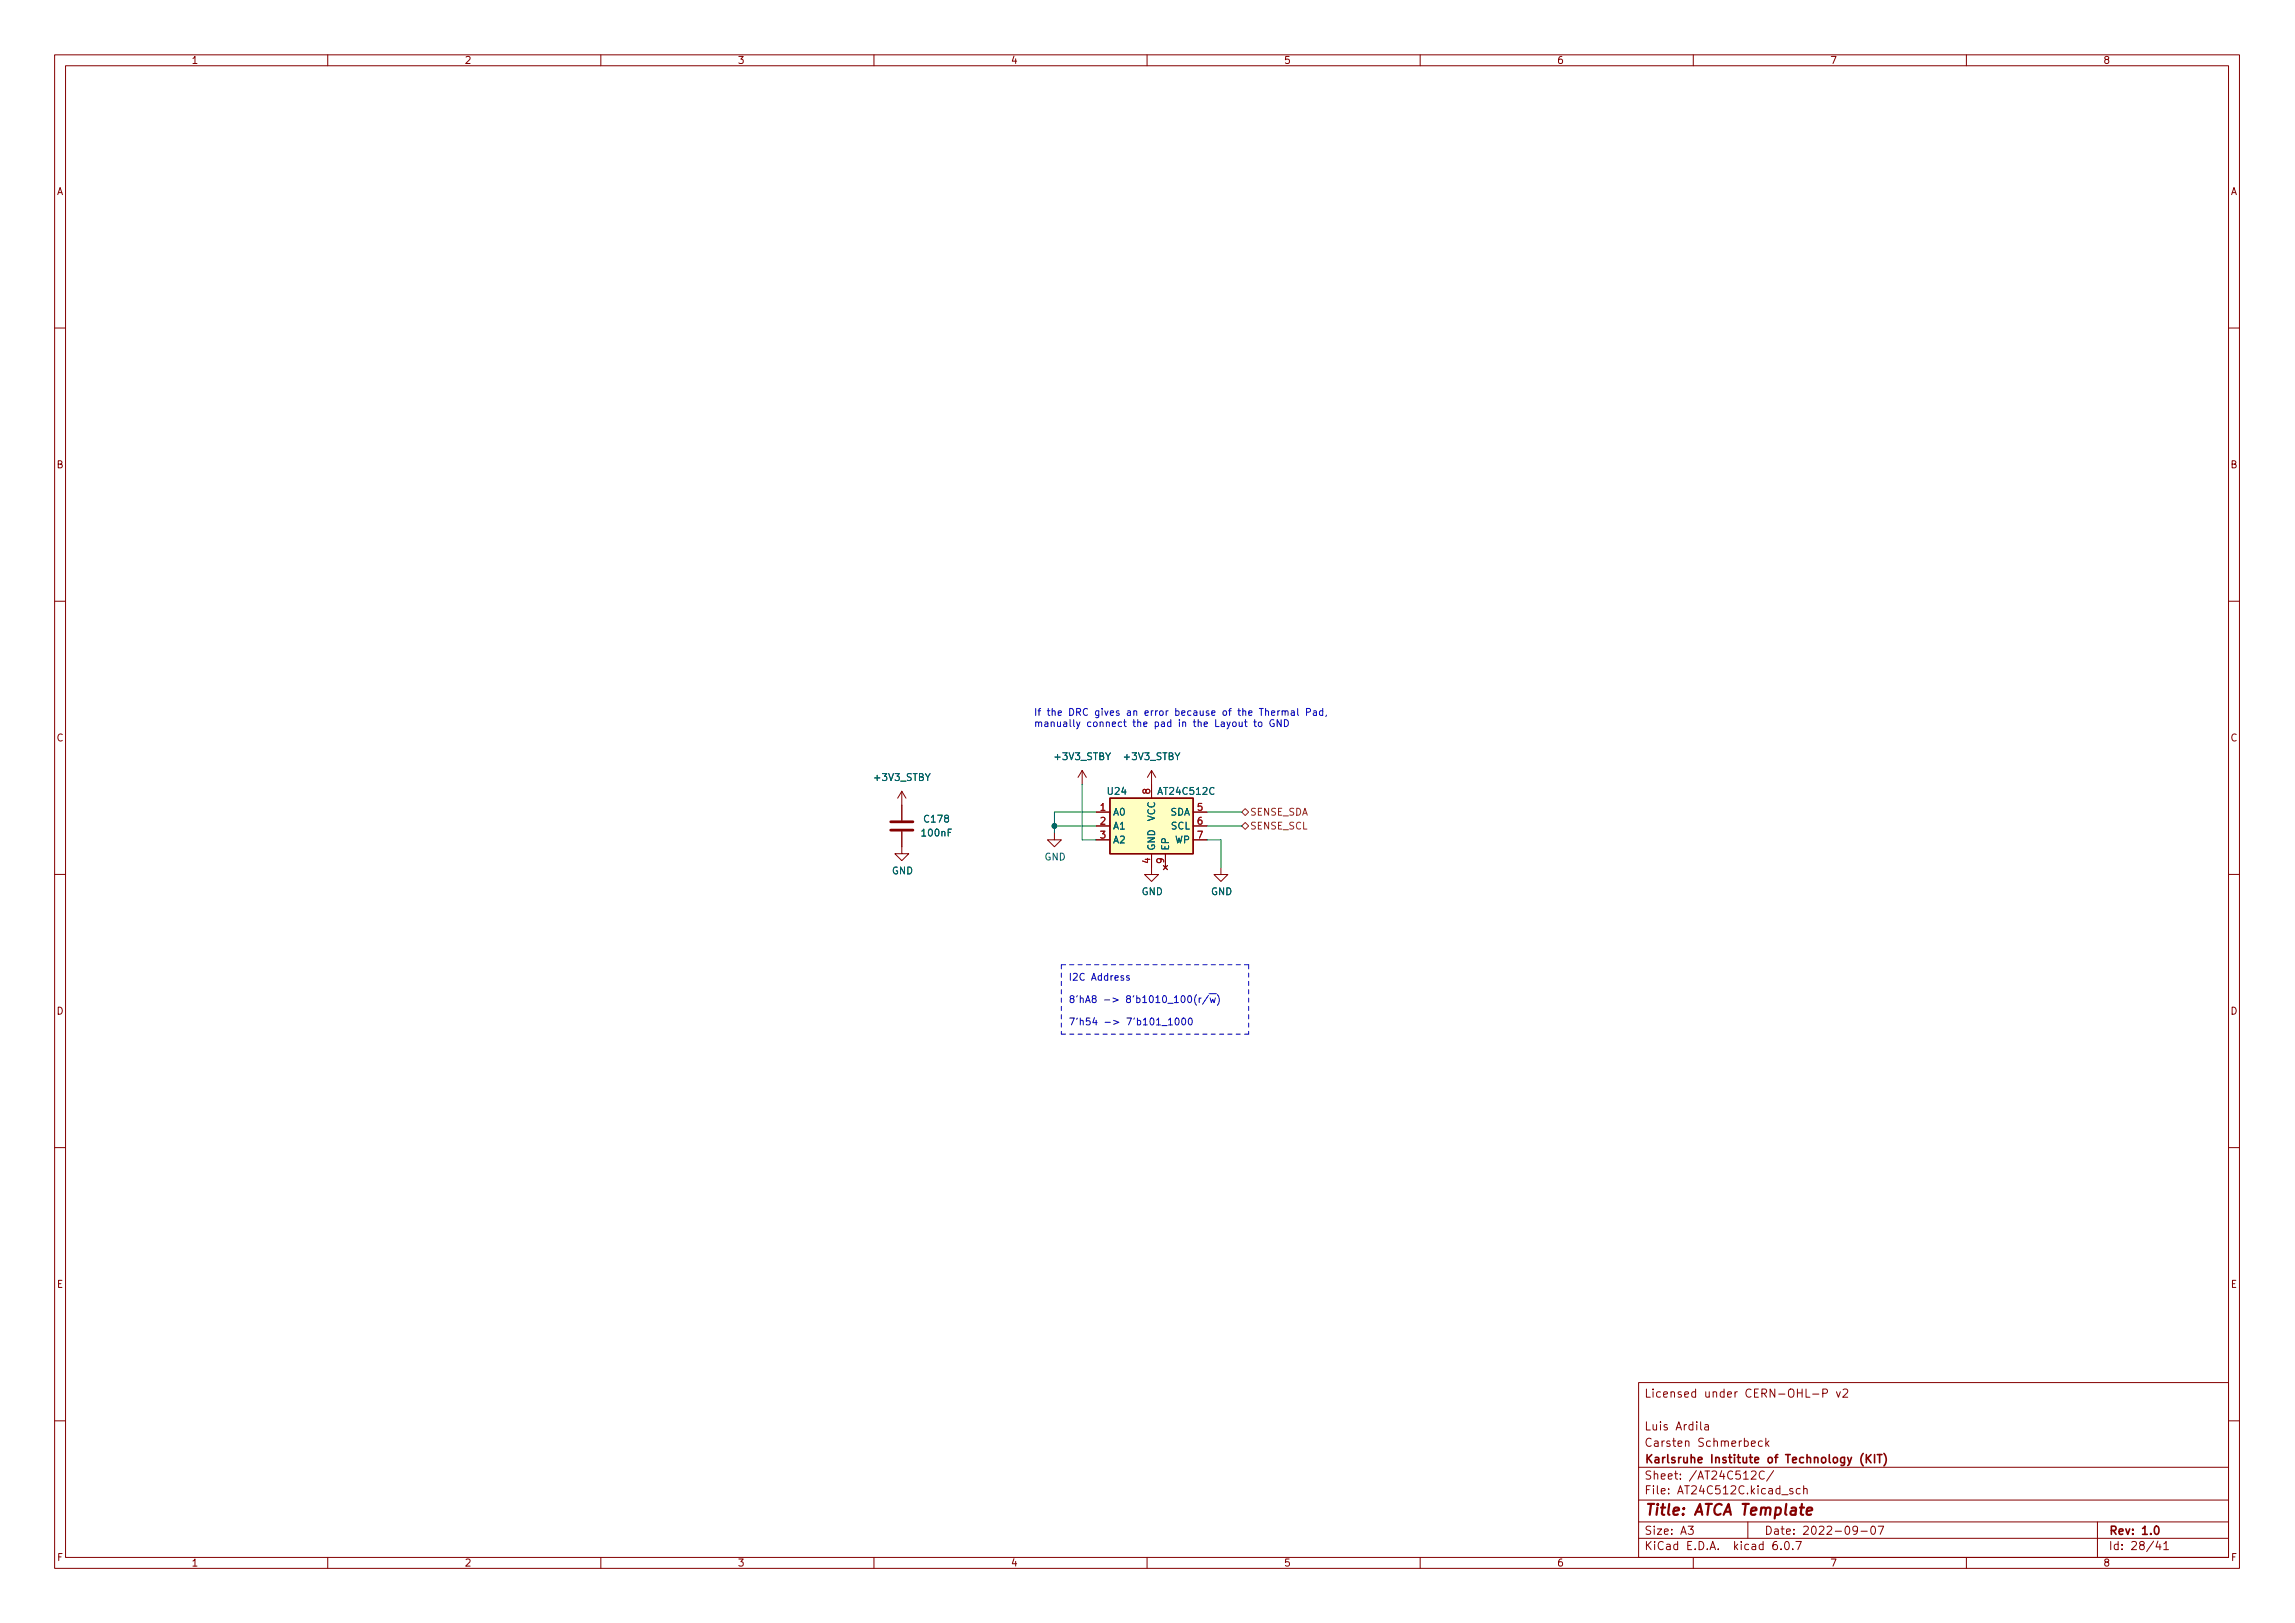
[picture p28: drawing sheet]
<svg xmlns="http://www.w3.org/2000/svg" width="420mm" height="297mm" viewBox="0 0 420 297" stroke-linecap="round" stroke-linejoin="round" font-family="sans-serif">
<defs><g id="words">
<text font-size="2.8" fill="#840000" x="301" y="277.3">Title: ATCA Template</text>
<g font-size="2.1" fill="#840000">
<text x="301" y="255.8">Licensed under CERN-OHL-P v2</text>
<text x="301" y="261.8">Luis Ardila</text>
<text x="301" y="267.8">Karlsruhe Institute of Technology (KIT)</text>
<text x="301" y="264.8">Carsten Schmerbeck</text>
<text x="301" y="273.5">File: AT24C512C.kicad_sch</text>
<text x="301" y="270.8">Sheet: /AT24C512C/</text>
<text x="301" y="280.9">Size: A3</text>
<text x="323" y="280.9">Date: 2022-09-07</text>
<text x="386" y="280.9">Rev: 1.0</text>
<text x="301" y="283.7">KiCad E.D.A. kicad 6.0.7</text>
<text x="386" y="283.7">Id: 28/41</text>
</g>
<g font-size="1.8" fill="#840000">
<text x="35" y="11.7">1</text>
<text x="85" y="11.7">2</text>
<text x="135" y="11.7">3</text>
<text x="185" y="11.7">4</text>
<text x="235" y="11.7">5</text>
<text x="285" y="11.7">6</text>
<text x="335" y="11.7">7</text>
<text x="385" y="11.7">8</text>
<text x="10.3" y="35.7">A</text>
<text x="408.3" y="35.7">A</text>
<text x="10.3" y="85.7">B</text>
<text x="408.3" y="85.7">B</text>
<text x="10.3" y="135.7">C</text>
<text x="408.3" y="135.7">C</text>
<text x="10.3" y="185.7">D</text>
<text x="408.3" y="185.7">D</text>
<text x="10.4" y="235.7">E</text>
<text x="408.4" y="235.7">E</text>
<text x="10.4" y="285.7">F</text>
<text x="35" y="286.7">1</text>
<text x="85" y="286.7">2</text>
<text x="135" y="286.7">3</text>
<text x="185" y="286.7">4</text>
<text x="235" y="286.7">5</text>
<text x="285" y="286.7">6</text>
<text x="335" y="286.7">7</text>
<text x="385" y="286.7">8</text>
<text x="408.4" y="285.7">F</text>
</g>
<g font-size="1.8" fill="#0000c2">
<text x="189.2" y="131">If the DRC gives an error because of the Thermal Pad,</text>
<text x="189.2" y="133">manually connect the pad in the Layout to GND</text>
<text x="195.6" y="179.5">I2C Address</text>
<text x="195.6" y="183.6">8'hA8 -&gt; 8'b1010_100(r/~{w})</text>
<text x="195.6" y="187.6">7'h54 -&gt; 7'b101_1000</text>
</g>
<g font-size="1.8" fill="#006464">
<text x="160.2" y="142.9">+3V3_STBY</text>
<text x="193.2" y="139.1">+3V3_STBY</text>
<text x="205.9" y="139.1">+3V3_STBY</text>
<text x="202.8" y="145.5">U24</text>
<text x="203.7" y="149.3">A0</text>
<text x="212.3" y="145.5">AT24C512C</text>
<text x="214.2" y="149.3">SDA</text>
<text x="168.9" y="153.1">100nF</text>
<text x="169.3" y="150.5">C178</text>
<text x="203.7" y="151.8">A1</text>
<text x="203.7" y="154.3">A2</text>
<text x="211.5" y="155.7" transform="rotate(-90 211.5 155.7)">GND</text>
<text x="211.5" y="150.3" transform="rotate(-90 211.5 150.3)">VCC</text>
<text x="214" y="155.7" transform="rotate(-90 214 155.7)">EP</text>
<text x="214.4" y="151.8">SCL</text>
<text x="215.1" y="154.3">WP</text>
<text x="163.3" y="160">GND</text>
<text x="191.2" y="157.5">GND</text>
<text x="209" y="163.8">GND</text>
<text x="221.7" y="163.8">GND</text>
</g>
<g font-size="1.8" fill="#a90000">
<text x="201.4" y="148.4">1</text>
<text x="210.6" y="145.3" transform="rotate(-90 210.6 145.3)">8</text>
<text x="219.2" y="148.4">5</text>
<text x="201.4" y="150.9">2</text>
<text x="201.4" y="153.5">3</text>
<text x="219.2" y="150.9">6</text>
<text x="219.2" y="153.5">7</text>
<text x="210.6" y="158" transform="rotate(-90 210.6 158)">4</text>
<text x="213.1" y="158" transform="rotate(-90 213.1 158)">9</text>
</g>
<g font-size="1.8" fill="#725600">
<text x="228.8" y="149.3">SENSE_SDA</text>
<text x="228.8" y="151.8">SENSE_SCL</text>
</g>
</g></defs>
<g fill="none" stroke="#840000" stroke-width=".18">
<path d="M10 10h400v277h-400zM12 12h396v273h-396zM60 10v2M110 10v2M160 10v2M210 10v2M260 10v2M310 10v2M360 10v2M10 60h2M408 60h2M10 110h2"/>
<path d="M408 110h2M165.1 152.2v4h1.3l-1.3 1.3-1.3-1.3h1.3M165.1 144.8l-.8 1.3M165.1 144.8v5.4M165.1 144.8l.8 1.3M193 152.4v1.3h1.3l-1.3 1.3-1.2-1.3h1.2M198.1 141l-.7 1.3M198.1 141v2.5M198.1 141l.8 1.3M200.7 148.6h2.5M200.7 151.2h2.5M200.7 153.7h2.5"/>
<path d="M210.8 156.2v3.9h1.3l-1.3 1.2-1.3-1.2h1.3M210.8 141v5.1M210.8 141l-.7 1.3M210.8 141l.8 1.3M213 158.4l.7 .8M213.4 156.2v2.6M213.7 158.4l-.7 .8M218.4 148.6h2.6M218.4 151.2h2.6M218.4 153.7h2.6M223.5 158.8v1.3h1.3l-1.3 1.2-1.3-1.2h1.3M10 160h2"/>
<path d="M408 160h2M10 210h2M408 210h2M300 253h108v32h-108zM331.9 255.1h1.1M333.7 255l.7-.1 .2-.2-.1-.3-.2-.2h-.6v1.5M336.2 254.7l.4 1 .3-1M337.4 254.4l.6-.2 .2 .2 .1 .2-.9 1.1h.9M10 260h2M300 278.5h108M300 274.5h108M300 268.5h108"/>
<path d="M309.1 279.3h.9l-.5 .6 .4 .1v.7l-.2 .1h-.4l-.2-.1M311.4 260.2v1.3l.2 .2M312.1 260.8h.6l.1 .9M312.8 261.1h-.5a.29 .29 0 0 0-.2 .3 .29 .29 0 0 0 .2 .3l.5-.1M320 278.5v3M320.6 269.4l.6-.2 .2 .2 .1 .2-.9 1.1h.9M320.6 264.2l.8-.1-.1-.3-.4-.1-.3 .2 .1 .7h.6M322.6 263.8l-.4-.1-.3 .3v.4l.2 .2h.5M323 269.4a.6 .6 0 0 0-.8 0 .6 .6 0 0 0-.1 .7 .56 .56 0 0 0 .3 .5 .56 .56 0 0 0 .6 0M323.3 263.2v1.5M323.4 264.1l.4 .6M323.8 263.7l-.5 .6"/>
<path d="M324.7 269.1l-1.3 2M328.2 272.5l-.3-.1-.3 .2 .1 .2 .5 .2v.3h-.6M329.6 272.5l-.5-.1-.2 .3v.4l.1 .2h.6M330.2 272.6l.2-.2 .4 .1 .1 .9M330.2 271.9v1.5M340.1 280l-.3 .2h-.3l-.3-.2 .2-.6 .4-.1 .2 .2a.99 .99 0 0 1-.4 1.3h-.2M342.7 279.4l.2-.1a.8 .8 0 0 1 .5 .8 .8 .8 0 0 1-.5 .7 1 1 0 0 1-.2-1.4zM343.8 279.3h1.1l-.7 1.5M384 278.5v6.5M408 260h2M60 285v2M110 285v2"/>
<path d="M160 285v2M210 285v2M260 285v2M300 281.5h108M310 285v2M325.3 282.1a.59 .59 0 0 0-.7 .7v.5l.1 .2 .4 .1 .3-.1v-.5l-.1-.2-.4-.1-.3 .3M326.1 283.5v.1M326.8 282.3l.3-.2a.8 .8 0 0 1 .5 .8 .8 .8 0 0 1-.5 .7l-.3-.1-.1-.5zM328.2 283.5v.1M328.8 282.1h1l-.7 1.5M340.7 280.2h1.2M360 285v2"/>
<path d="M395.1 282l-.4 1.1h.9M395.4 282.6v1M396.1 282.5l.5-.4v1.5M396.1 283.6h.9"/>
</g>
<path d="M341.1 266a1.73 1.73 0 0 0 0 2.3M341.7 266.2v1.5M341.9 266.9l.6 .8M342.5 266.2l-.8 .9M343.2 266.2v1.5M343.7 266.2h.8M344.1 266.2v1.5M344.9 266a1.73 1.73 0 0 1 0 2.3M394.6 279.4l.2-.1a.8 .8 0 0 1 .5 .8 .8 .8 0 0 1-.5 .7 1 1 0 0 1-.2-1.4z" fill="none" stroke="#840000" stroke-width=".3"/>
<path d="M329.5 275.9h.8M330.8 276.6l.9-.2v-.4l-.6-.1-.3 .3v.9l.2 .1 .6-.1" fill="none" stroke="#840000" stroke-width=".4"/>
<path d="M163.1 151.9h4M163.1 150.4h4" fill="none" stroke="#840000" stroke-width=".51"/>
<path d="M203.2 146.1h15.2v10.1h-15.2z" fill="#ffffc2" stroke="#ffffc2" stroke-width=".18"/>
<path d="M203.2 146.1h15.2v10.1h-15.2z" fill="none" stroke="#840000" stroke-width=".25"/>
<path d="M227.3 151.2l.7-.7 .6 .7-.6 .6zM227.3 148.6l.7-.6 .6 .6-.6 .7z" fill="none" stroke="#725600" stroke-width=".18"/>
<g fill="none" stroke="#0000c2" stroke-width=".18">
<path d="M226.9 132.1v.8l.3 .1 .2-.1M227.4 132.1v.9M227.8 132.1h.5M228 131.7v1.1l.3 .2M229.5 132.1h.5M229.7 131.7v1.1l.3 .2M230.5 132.2l.3-.1 .2 .3v.3l-.2 .3-.3-.1-.1-.2zM232.8 130.5l.6-.1-.1-.3h-.3l-.2 .2v.6h.5M233.2 131.8a.59 .59 0 0 0-.7 .5 .59 .59 0 0 0 .7 .6l.1-.5h-.3M233.9 130.1v.8M234.3 130.1l-.4 .2M234.5 131.7v1.3l-.7-1.3v1.3"/>
<path d="M234.7 130.2l.2-.1h.3l.1 .8M234.7 130.1v.8M235.1 131.7a.64 .64 0 0 1 .8 .6 .64 .64 0 0 1-.8 .7zM235.3 130.3l.1-.2h.4v.8M236.4 130.1h.5l.1 .8M237 130.4h-.5l-.1 .2 .1 .3h.5M237.6 129.7v1.1l.1 .1M239.2 130.3h.6l.1-.2v-.3l-.7-.1v1.2M240.5 130.1h.5v.8M241 130.4h-.4l-.2 .2 .2 .3h.4M242.2 130.1h-.4l-.2 .2 .1 .6h.5M242.2 129.7v1.2"/>
<path d="M242.8 130.9l-.1 .2M206.7 178.6h-.3l-.2 .1 .1 .2 .4 .1v.3h-.5M212.7 187.7h1M213.9 186.7l.4-.4v1.3M213.9 187.6h.7M215.3 186.4l.1-.1a.68 .68 0 0 1 .5 .7 .68 .68 0 0 1-.5 .6l-.3-.5zM216.5 186.4l.1-.1a.68 .68 0 0 1 .5 .7 .68 .68 0 0 1-.5 .6 .84 .84 0 0 1-.1-1.2zM217.7 186.4l.2-.1a.68 .68 0 0 1 .4 .7 .68 .68 0 0 1-.4 .6 .84 .84 0 0 1-.2-1.2zM219.5 182.7v.8M219.9 182.7l-.4 .2M221.2 182.2l-1.1 1.6M221.4 181.9h1.3"/>
<path d="M221.5 182.7l.3 .8 .2-.6 .3 .6 .2-.8M222.9 182a1.46 1.46 0 0 1 0 2"/>
</g>
<path d="M194.3 176.6h34.3M194.3 176.6v12.7M228.6 176.6v12.7M194.3 189.3h34.3" fill="none" stroke="#0000c2" stroke-width=".18" stroke-dasharray=".8 .8"/>
<path d="M193 151.2h7.7M198.1 143.5v10.2h2.6M200.7 148.6h-7.7v3.8M221 148.6h6.3M221 151.2h6.3M221 153.7h2.5v5.1" fill="none" stroke="#009600" stroke-width=".18"/>
<circle cx="193" cy="151.2" r=".46" fill="#009600" stroke="#009600" stroke-width=".18"/>
<use href="#words"/>
</svg>
